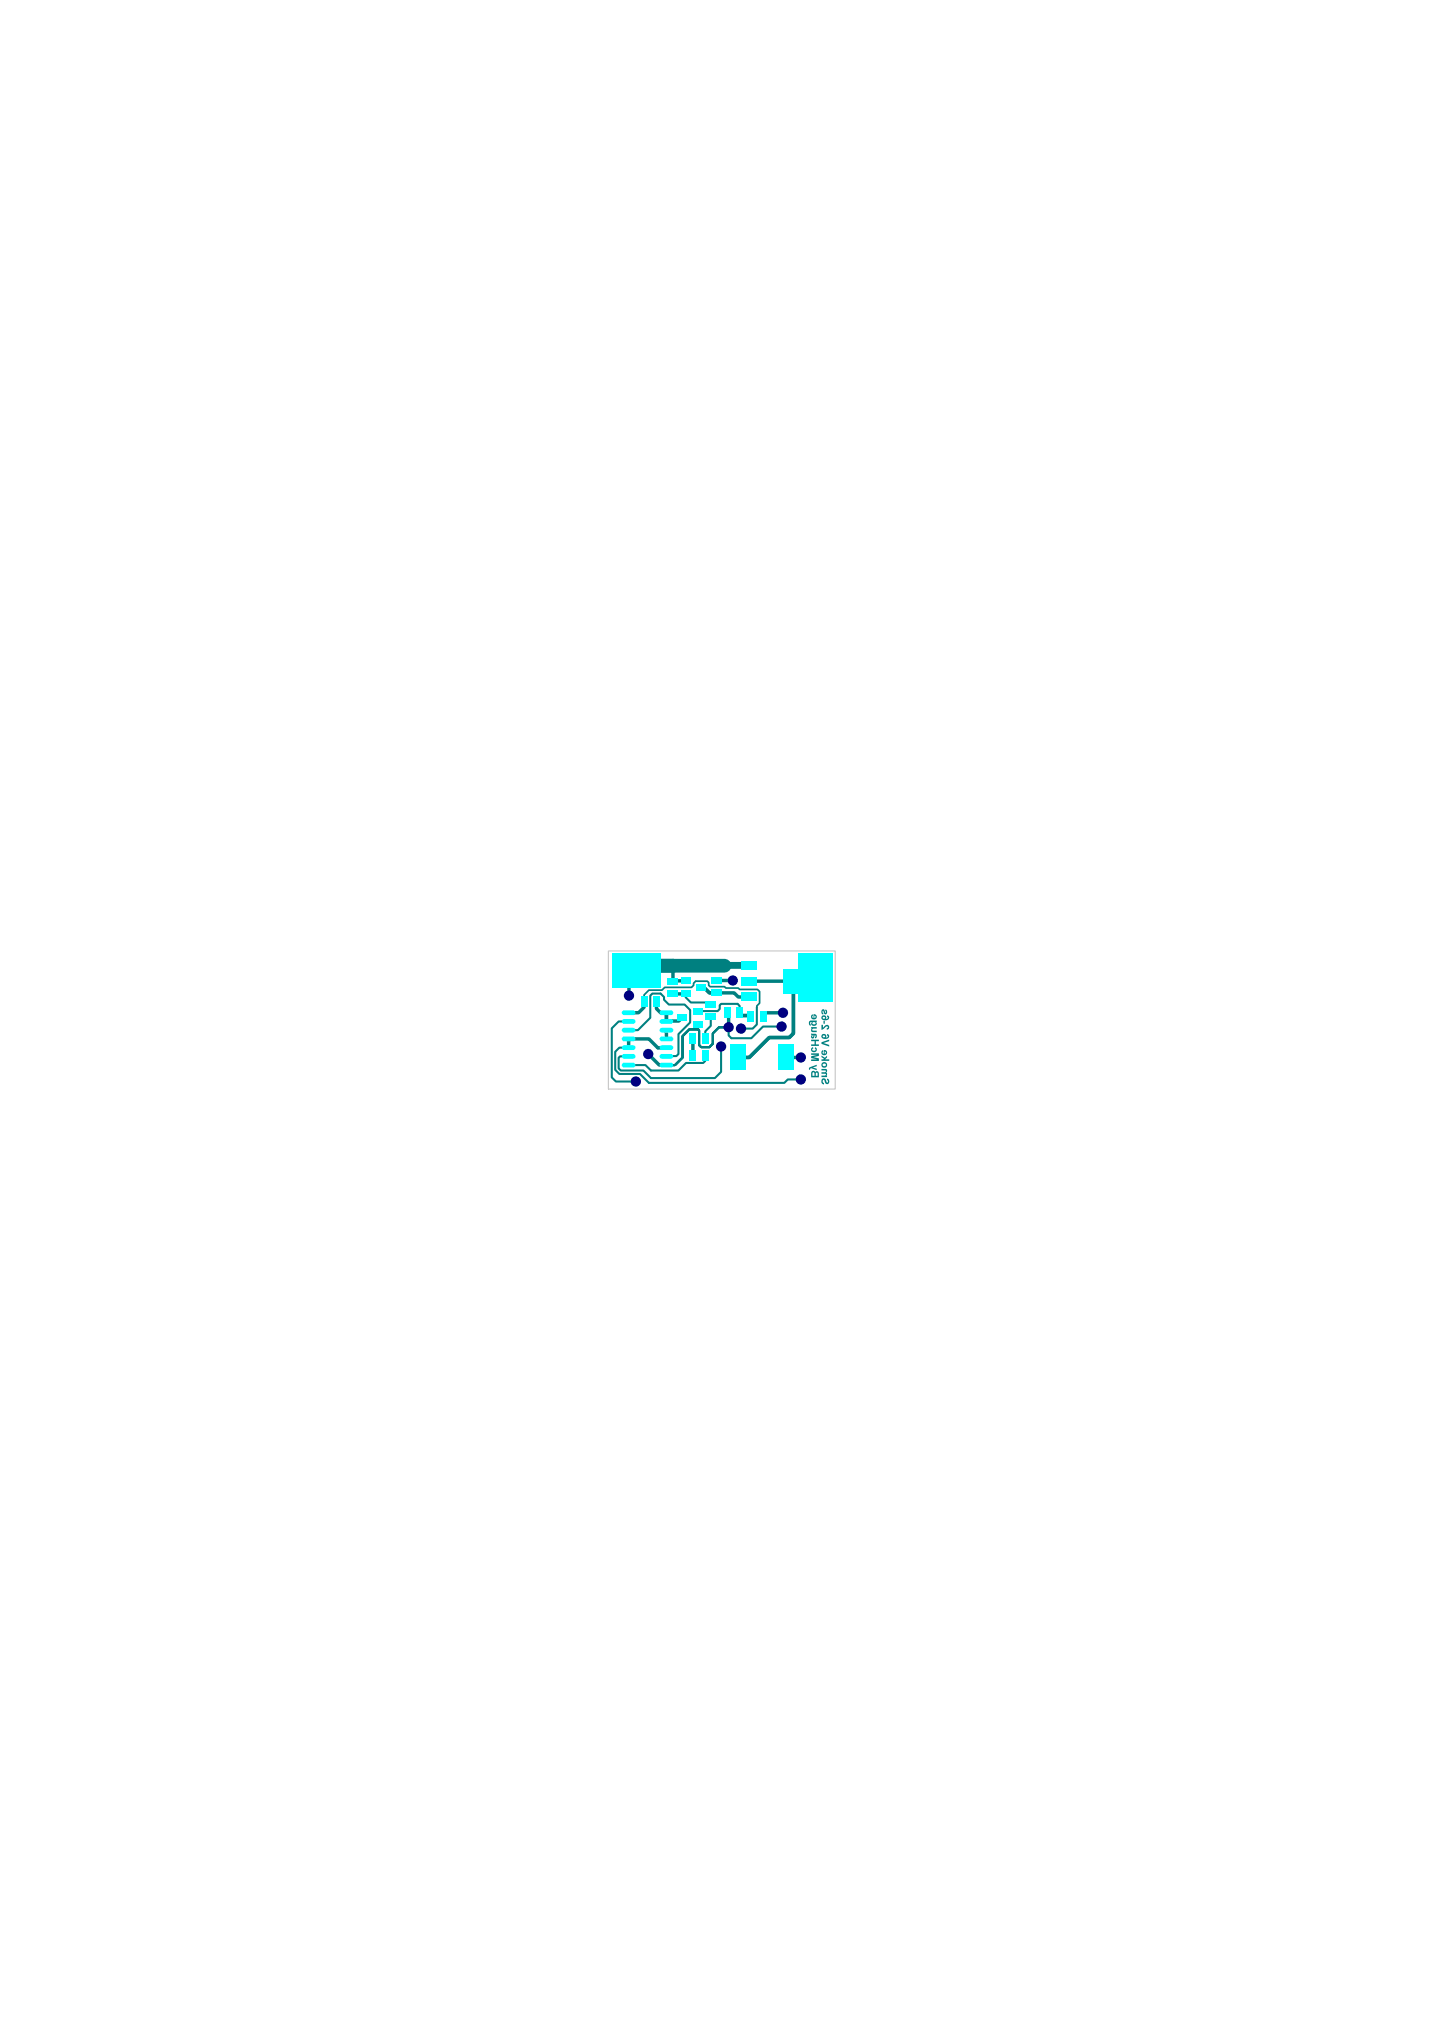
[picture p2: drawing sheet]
<svg xmlns="http://www.w3.org/2000/svg" width="210mm" height="297mm" viewBox="0 0 210 297" stroke-linecap="round" stroke-linejoin="round" font-family="sans-serif">
<defs><g id="words">
<text font-size="9.3" fill="#000080" x="90.2" y="154.5">U1</text>
<text font-size="7.2" fill="#000080" x="107.6" y="145.4">Q1</text>
<text font-size="7" fill="#0ff" x="95.1" y="143.7" transform="rotate(-90 95.1 143.7)">J5x1</text>
<text font-size="6.8" fill="#000080" x="106" y="156.4">D28</text>
<text font-size="5" fill="#0ff" x="120.5" y="145.7" transform="rotate(-90 120.5 145.7)">J7x1</text>
<text font-size="3.3" fill="#008080" x="96.9" y="144.9">R46Q4R1</text>
<text font-size="2" fill="#008080" x="100" y="151.9">R4</text>
</g></defs>
<path d="M88.5 138.4h33v20.1h-33z" fill="none" stroke="#c0c0c0" stroke-width=".15"/>
<path d="M91.4 151.2v1.3M96.1 147.4h.8v1.3M96.9 152.5h-1.2M96.9 149.9v1.3M97.9 140.5v2.3M100.8 151.2v2.4M104.3 144.5h-.1h2.6l.6 .6h1.5M104.3 142.7h2.3M105.8 147.3h.2v2.1h-.1l.1 .1M115.1 142.8h.3v7.6l-.6 .6h-2.9l-2.9 2.9h-1.7" fill="none" stroke="#008080" stroke-width=".5"/>
<path d="M93.7 145.8v-1l.7-.7h1.9l.4-.4h3.9l.3-.3v-.3l.3-.3h1.7l.2 .2v.4l.2 .2h2.1l.2 .2h1.8l.2 .2h2.6l.3 .3v1.7l-.4 .4v.2" fill="none" stroke="#008080" stroke-width=".25"/>
<path d="M91.4 149.9h1.4l1.8-1.8v-3.2l.3-.3h1.2l.5 .5v.4l.7 .7h2.3l.8 .8v1.8l-1.7 1.7v2.9l-.3 .3h-1.5M101.5 149v.8h-1.2l-1 1v3.1l-1.1 1.1h-1.3M101.5 147.1h2.9l.3-.3v-.5l.2-.2h2.4l.3 .3v.9M102.6 153.6v.8l-.3 .3h-2.5l-1.1 1.1h-4M103.4 148v1.3l-.8 .8v1.1M104.9 152.3v3.7l-.9 .9h-9.3M106 149.5h-1.4l-.9 .9v1.5l-.5 .5M110.1 146.6v2.5l-.6 .6h-1.7M116.5 157.1h-1.9l-.5 .5h-19.7" fill="none" stroke="#008080" stroke-width=".3"/>
<path d="M105.4 140.5h-12.8v.7" fill="none" stroke="#008080" stroke-width="2"/>
<g fill="#000080">
<circle cx="92.5" cy="157.4" r=".75"/>
<circle cx="106" cy="149.5" r=".75"/>
<circle cx="107.8" cy="149.7" r=".75"/>
<circle cx="113.7" cy="149.4" r=".75"/>
</g>
<g fill="#0ff">
<path d="M99 144.2h1.4v.9h-1.4z"/>
<path d="M99 142.3h1.4v.9h-1.4z"/>
<path d="M101.3 143.2h1.4v.9h-1.4z"/>
<path d="M106.2 152.1h2.2v3.6h-2.2z"/>
<path d="M113.2 152.1h2.2v3.6h-2.2z"/>
<path d="M102.6 147.5h1.5v1h-1.5z"/>
<path d="M102.6 145.7h1.5v1h-1.5z"/>
<path d="M97.1 144.1h1.5v1h-1.5z"/>
<path d="M97.1 142.3h1.5v1h-1.5z"/>
<path d="M96.1 147.1l1.5-.1a.35 .35 0 0 1 .3 .4 .35 .35 0 0 1-.3 .3h-1.3a.35 .35 0 0 1-.3-.2 .35 .35 0 0 1 .1-.4z"/>
<path d="M96.1 148.4l1.5-.1a.35 .35 0 0 1 .3 .4 .35 .35 0 0 1-.3 .3h-1.3a.35 .35 0 0 1-.3-.2 .35 .35 0 0 1 .1-.4z"/>
<path d="M96 149.8l.3-.2h1.3a.35 .35 0 0 1 .3 .3 .35 .35 0 0 1-.3 .4h-1.3a.35 .35 0 0 1-.3-.5z"/>
<path d="M96 151l.3-.2h1.3a.35 .35 0 0 1 .3 .4 .35 .35 0 0 1-.3 .3h-1.3a.35 .35 0 0 1-.3-.5z"/>
<path d="M96.1 152.2l1.5-.1a.35 .35 0 0 1 .3 .4 .35 .35 0 0 1-.3 .3h-1.3a.35 .35 0 0 1-.3-.2 .35 .35 0 0 1 .1-.4z"/>
<path d="M96.1 153.4h1.5a.35 .35 0 0 1 .3 .3 .35 .35 0 0 1-.3 .4h-1.3a.35 .35 0 0 1-.3-.3 .35 .35 0 0 1 .1-.4z"/>
<path d="M96 154.8l.3-.1h1.3a.35 .35 0 0 1 .3 .3 .35 .35 0 0 1-.3 .4h-1.3a.35 .35 0 0 1-.3-.6z"/>
<path d="M90.5 154.8l.3-.1h1.3a.35 .35 0 0 1 .3 .3 .35 .35 0 0 1-.3 .4h-1.3a.35 .35 0 0 1-.3-.6z"/>
<path d="M90.6 153.4h1.5a.35 .35 0 0 1 .3 .3 .35 .35 0 0 1-.3 .4h-1.3a.35 .35 0 0 1-.3-.3 .35 .35 0 0 1 .1-.4z"/>
<path d="M90.6 152.2l1.5-.1a.35 .35 0 0 1 .3 .4 .35 .35 0 0 1-.3 .3h-1.3a.35 .35 0 0 1-.3-.2 .35 .35 0 0 1 .1-.4z"/>
<path d="M90.5 151l.3-.2h1.3a.35 .35 0 0 1 .3 .4 .35 .35 0 0 1-.3 .3h-1.3a.35 .35 0 0 1-.3-.5z"/>
<path d="M90.5 149.8l.3-.2h1.3a.35 .35 0 0 1 .3 .3 .35 .35 0 0 1-.3 .4h-1.3a.35 .35 0 0 1-.3-.5z"/>
<path d="M90.6 148.4l1.5-.1a.35 .35 0 0 1 .3 .4 .35 .35 0 0 1-.3 .3h-1.3a.35 .35 0 0 1-.3-.2 .35 .35 0 0 1 .1-.4z"/>
<path d="M90.6 147.1l1.5-.1a.35 .35 0 0 1 .3 .4 .35 .35 0 0 1-.3 .3h-1.3a.35 .35 0 0 1-.3-.2 .35 .35 0 0 1 .1-.4z"/>
<path d="M110.5 147.1h1v1.5h-1z"/>
<path d="M108.7 147.1h1v1.5h-1z"/>
<path d="M107.1 146.5h1v1.5h-1z"/>
<path d="M105.3 146.5h1v1.5h-1z"/>
<path d="M95 145h1v1.5h-1z"/>
<path d="M93.2 145h1v1.5h-1z"/>
<path d="M100.8 146.7h1.4v.9h-1.4z"/>
<path d="M100.8 148.6h1.4v.9h-1.4z"/>
<path d="M98.5 147.6h1.4v.9h-1.4z"/>
<path d="M102.1 152.8h1v1.5h-1z"/>
<path d="M100.3 152.8h1v1.5h-1z"/>
<path d="M100.3 150.4h1v1.5h-1z"/>
<path d="M102.1 150.4h1v1.5h-1z"/>
<path d="M107.8 144.5h2.2v1.2h-2.2z"/>
<path d="M107.8 142.2h2.2v1.2h-2.2z"/>
<path d="M107.8 139.9h2.2v1.2h-2.2z"/>
<path d="M114 141h2.2v3.6h-2.2z"/>
<path d="M103.5 144h1.5v1h-1.5z"/>
<path d="M103.5 142.2h1.5v1h-1.5z"/>
</g>
<g fill="#008080">
<path d="M119.6 157l-.1 .4a.4 .4 0 0 0 .4 .4v-.2a.21 .21 0 0 1-.3-.2 .21 .21 0 0 1 .3-.2 .5 .5 0 0 0 .6 .5 .44 .44 0 0 0-.2-.7v.2a.17 .17 0 0 1 .2 .2 .17 .17 0 0 1-.2 .1 .54 .54 0 0 0-.6-.6zM119.5 155.6v.2h.5l.1 .1-.1 .2h-.5v.2h.5l.1 .1-.1 .1h-.5v.3h.8v-.3h-.1l.1-.2-.1-.2a.28 .28 0 0 0 .1-.3 .28 .28 0 0 0-.3-.2zM119.5 155a.42 .42 0 0 0 .8 0 .42 .42 0 0 0-.8 0zM119.7 154.9a.23 .23 0 0 1 .4 0 .23 .23 0 0 1-.4 0zM119.5 153.6v.2l.4 .3-.4 .1v.2h1.1v-.2h-.6l.3-.3v-.3l-.3 .3zM119.6 152.9a.4 .4 0 0 0 0 .6 .4 .4 0 0 0 .6-.1 .4 .4 0 0 0-.1-.6h-.3v.6l-.2-.2 .2-.2-.1-.2zM120 153a.17 .17 0 0 1 .1 .2 .17 .17 0 0 1-.1 .2zM119.5 151.7v.2l1.1 .4v-.2l-.8-.3 .8-.3v-.2zM119.6 150.6a.46 .46 0 0 0 0 .5 .46 .46 0 0 0 .6 .1 .37 .37 0 0 0 .4-.3 .37 .37 0 0 0-.3-.4v.2a.18 .18 0 0 1 .1 .2 .18 .18 0 0 1-.3 .1 .35 .35 0 0 0 0-.5 .35 .35 0 0 0-.5 .1zM119.7 150.8a.17 .17 0 0 1 .3 0 .17 .17 0 0 1-.3 0zM119.5 149.1v.8l.6-.4a.17 .17 0 0 1 .2-.1 .17 .17 0 0 1 .1 .2l-.1 .1v.2a.38 .38 0 0 0 .2-.6 .38 .38 0 0 0-.6 .1l-.2 .2v-.5zM119.8 148.6v.4h.2v-.4zM119.6 147.9a.46 .46 0 0 0 0 .5 .46 .46 0 0 0 .6 .1 .37 .37 0 0 0 .4-.3 .37 .37 0 0 0-.3-.4v.2a.18 .18 0 0 1 .1 .2 .18 .18 0 0 1-.3 .1 .35 .35 0 0 0 0-.5 .35 .35 0 0 0-.5 .1zM119.7 148.1a.17 .17 0 0 1 .3 0 .17 .17 0 0 1-.3 0zM119.6 147l-.1 .4 .2 .3v-.3a.16 .16 0 0 1-.1-.2 .16 .16 0 0 1 .2-.1 .31 .31 0 0 0 .1 .4 .31 .31 0 0 0 .4-.1v-.4l-.2-.1v.4l-.1 .1a.34 .34 0 0 0-.1-.4 .34 .34 0 0 0-.3 0z"/>
<path d="M118.1 155.9l-.1 .2v.7h1.1v-.5a.3 .3 0 0 0-.1-.4 .3 .3 0 0 0-.4 .1l-.2-.1zM118.7 156.1l.2 .1v.4h-.2zM118.2 156.1l.3 .1v.4h-.3zM117.7 155.4v.3h.1l.2-.2 .8 .3v-.3l-.6-.2 .6-.1v-.2zM118 153.3v.2h.9l-.9 .2v.3l.9 .2h-.9v.2h1.1v-.4l-.7-.2 .7-.1v-.4zM118.1 152.5a.4 .4 0 0 0 0 .6 .4 .4 0 0 0 .6-.1 .4 .4 0 0 0-.1-.6l-.1 .2 .1 .1a.22 .22 0 0 1-.2 .2 .22 .22 0 0 1-.2-.2l.1-.1v-.2zM118 151.3v.2h.5v.5h-.5v.2h1.1v-.2h-.4v-.5h.4v-.2zM118 150.4v.2h.1a.27 .27 0 0 0-.1 .4 .27 .27 0 0 0 .3 .1l.3-.4v.4a.34 .34 0 0 0 .2-.3 .34 .34 0 0 0-.3-.3zM118.2 150.7h.1l-.1 .2zM118 149.5v.2h.1a.28 .28 0 0 0-.1 .3 .28 .28 0 0 0 .3 .2h.5v-.2h-.4a.17 .17 0 0 1-.2-.1 .17 .17 0 0 1 .1-.2h.5v-.2zM117.7 148.6a.43 .43 0 0 0 .2 .7v-.3a.15 .15 0 0 1-.1-.2 .15 .15 0 0 1 .2-.1h.1a.35 .35 0 0 0 0 .5 .35 .35 0 0 0 .5 .1l.2-.2v-.2l-.1-.2h.1v-.2h-.9zM118.2 148.8h.3l.1 .1a.21 .21 0 0 1-.2 .2 .21 .21 0 0 1-.2-.3zM118 147.7a.4 .4 0 0 0 .2 .6 .4 .4 0 0 0 .5-.1 .4 .4 0 0 0-.1-.6h-.3v.5l-.2-.1 .2-.2-.1-.2zM118.5 147.8a.17 .17 0 0 1 .1 .2 .17 .17 0 0 1-.1 .1z"/>
</g>
<use href="#words"/>
</svg>
